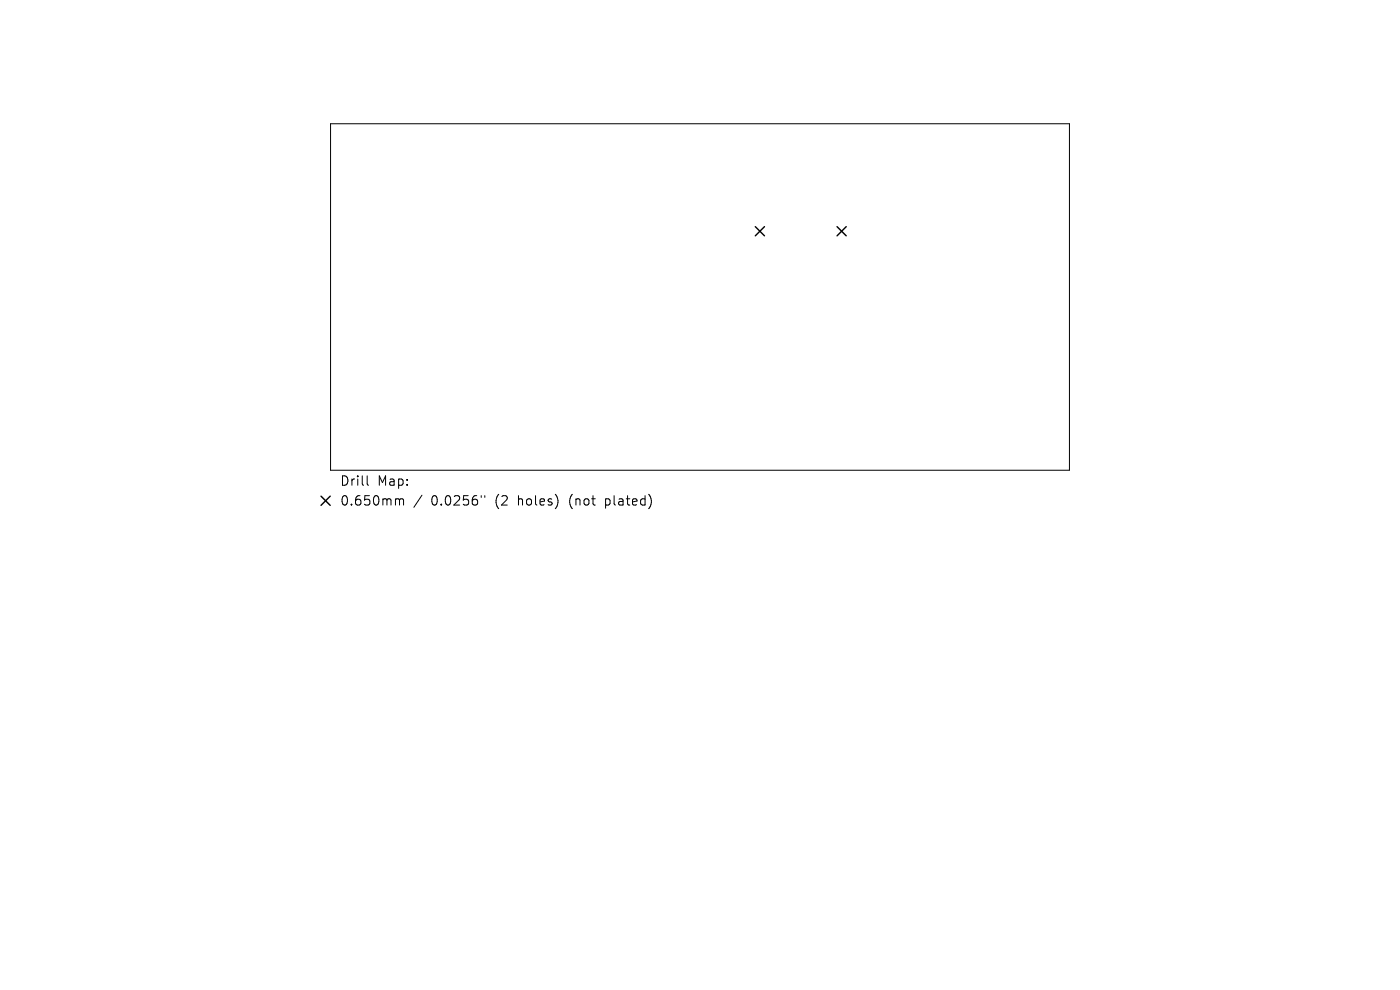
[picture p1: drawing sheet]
<svg xmlns="http://www.w3.org/2000/svg" width="297mm" height="210mm" viewBox="0 0 297 210" stroke-linecap="round" stroke-linejoin="round" font-family="sans-serif">
<defs><g id="words">
<g font-size="2.8">
<text x="72.1" y="103.3">Drill</text>
<text x="72.1" y="107.5">0.650mm</text>
<text x="80.1" y="103.3">Map:</text>
<text x="91.5" y="107.5">0.0256&quot;</text>
<text x="105.2" y="107.5">(2</text>
<text x="110.2" y="107.5">holes)</text>
<text x="121.2" y="107.5">(not</text>
<text x="129.1" y="107.5">plated)</text>
</g>
</g></defs>
<path d="M70.1 26.3h156.8v73.5h-156.8zM77.9 100.9v1.8l.3 .2M84.2 105.8h.3l.3 .3M84.8 106.1l.2-.3 .5 .1 .1 1.2M84.8 106.1v1M89.5 105l-1.7 2.6M102.1 105.1v.4M102.8 105.1v.4" fill="none" stroke="#000" stroke-width=".21"/>
<path d="M160.2 48.1l2 1.9M162.2 48.1l-2 1.9M177.6 48.1l1.9 1.9M179.5 48.1l-1.9 1.9M68.1 105.3l2 1.9M70.1 105.3l-2 1.9" fill="none" stroke="#000" stroke-width=".3"/>
<use href="#words"/>
</svg>
